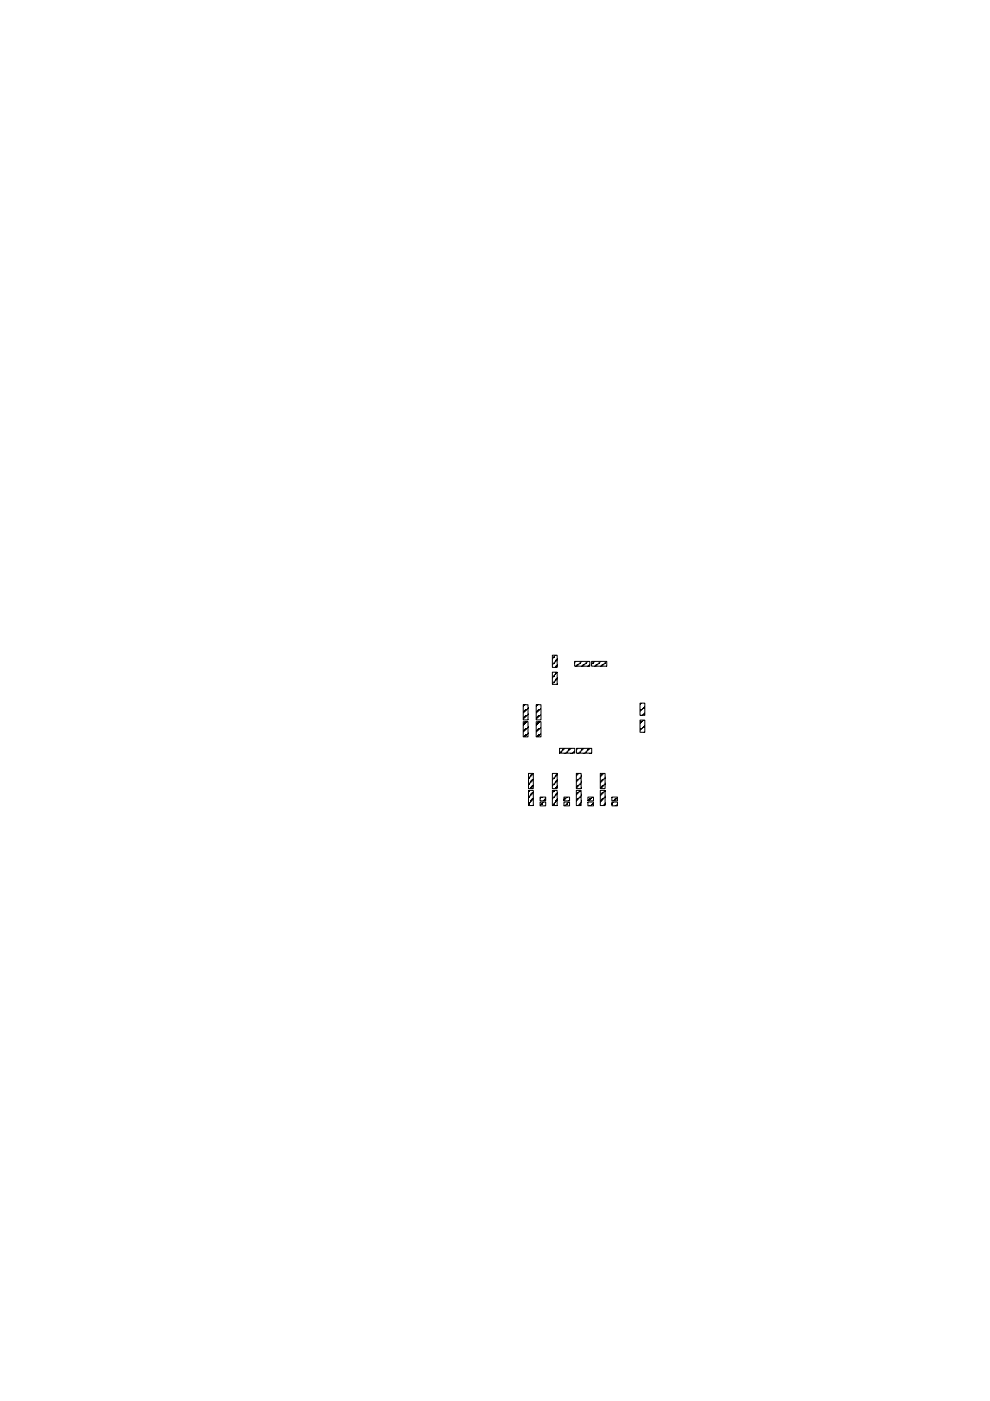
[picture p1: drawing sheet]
<svg xmlns="http://www.w3.org/2000/svg" width="210mm" height="297mm" viewBox="0 0 210 297" stroke-linecap="round" stroke-linejoin="round" font-family="sans-serif">
<g fill="#000" stroke="#000" stroke-width=".21">
<path d="M117.1 138.9h1v2.6h-1zM110.9 153h1.1v3.2h-1.1zM110.9 149.4h1.1v3.2h-1.1zM113.7 153h1v3.2h-1zM113.7 149.4h1v3.2h-1zM117.1 142.5h1v2.6h-1zM118.6 158.7h3.3v1h-3.3zM121.8 140.2h3.3v1h-3.3zM122.2 158.7h3.3v1h-3.3zM125.4 140.2h3.3v1h-3.3zM135.7 149.1h1v2.6h-1zM135.7 152.7h1v2.6h-1z"/>
<path d="M112.1 164h1v3.2h-1zM112.1 167.6h1v3.2h-1zM114.5 170.1h1.2v.8h-1.2zM114.5 169h1.2v.8h-1.2zM117.1 164h1v3.2h-1zM117.1 167.6h1v3.2h-1zM119.6 170.1h1.2v.8h-1.2zM119.6 169h1.2v.8h-1.2zM122.2 164h1v3.2h-1zM122.2 167.6h1v3.2h-1zM124.7 170.1h1.1v.8h-1.1zM124.7 169h1.1v.8h-1.1z"/>
<path d="M127.3 164h1v3.2h-1zM127.3 167.6h1v3.2h-1zM129.7 170.1h1.2v.8h-1.2zM129.7 169h1.2v.8h-1.2z"/>
</g>
</svg>
